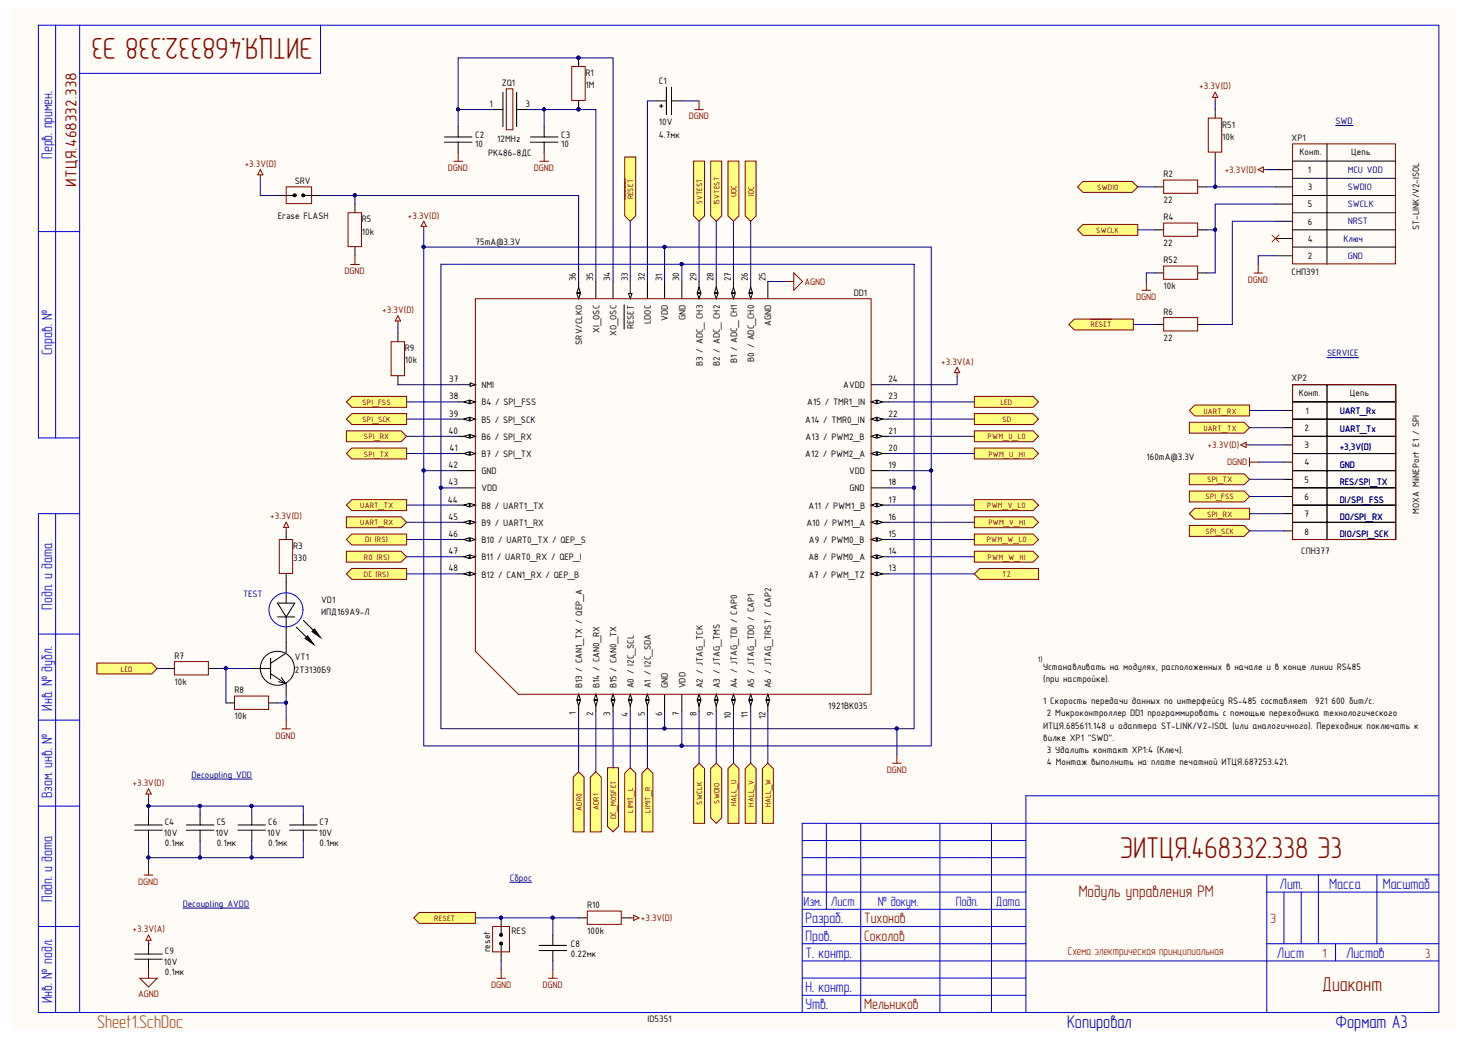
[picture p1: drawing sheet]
<svg xmlns="http://www.w3.org/2000/svg" width="297mm" height="210mm" viewBox="0 0 297 210" stroke-linecap="round" stroke-linejoin="round" font-family="sans-serif">
<defs><g id="words">
<g font-size="6.1" fill="#800000">
<text x="63.3" y="7.8" transform="rotate(-180 63.3 7.8)">ЭИТЦЯ.468332.338 Э3</text>
<text x="226.4" y="173.4">ЭИТЦЯ.468332.338 Э3</text>
</g>
<text font-size="4.1" fill="#800000" x="267.3" y="200.2">Диаконт</text>
<text font-size="3.7" fill="#960" x="19.6" y="207.6">Sheet1.SchDoc</text>
<g font-size="3.7" fill="#00c">
<text x="215.8" y="207.6">Копировал</text>
<text x="270.1" y="207.6">Формат A3</text>
</g>
<text font-size="3.4" fill="#800000" x="218.1" y="181.2">Модуль управления РМ</text>
<text font-size="3.2" fill="#800000" x="15.5" y="37.7" transform="rotate(-90 15.5 37.7)">ИТЦЯ.468332.338</text>
<g font-size="3" fill="#00c">
<text x="10.6" y="32.1" transform="rotate(-90 10.6 32.1)">Перв. примен.</text>
<text x="10.6" y="71.8" transform="rotate(-90 10.6 71.8)">Справ. №</text>
<text x="10.6" y="123.2" transform="rotate(-90 10.6 123.2)">Подп. и дата</text>
<text x="10.6" y="143.6" transform="rotate(-90 10.6 143.6)">Инв. № дубл.</text>
<text x="10.6" y="161.3" transform="rotate(-90 10.6 161.3)">Взам. инв. №</text>
<text x="258.7" y="179.6">Лит.</text>
<text x="268.8" y="179.6">Масса</text>
<text x="279.6" y="179.6">Масштаб</text>
<text x="10.6" y="182.3" transform="rotate(-90 10.6 182.3)">Подп. и дата</text>
<text x="162.9" y="186.5">Разраб.</text>
<text x="162.9" y="190">Пров.</text>
<text x="162.9" y="193.5">Т. контр.</text>
<text x="258.2" y="193.5">Лист</text>
<text x="272.2" y="193.5">Листов</text>
<text x="10.6" y="202.7" transform="rotate(-90 10.6 202.7)">Инв. № подл.</text>
<text x="162.9" y="200.4">Н. контр.</text>
<text x="162.9" y="203.9">Утв.</text>
</g>
<g font-size="3" fill="#800000">
<text x="174.7" y="186.5">Тихонов</text>
<text x="174.7" y="190">Соколов</text>
<text x="174.7" y="203.9">Мельников</text>
</g>
<g font-size="2.7" fill="#00c">
<text x="162.5" y="183.1">Изм.</text>
<text x="168" y="183.1">Лист</text>
<text x="177.5" y="183.1">№ докум.</text>
<text x="193.3" y="183.1">Подп.</text>
<text x="201.4" y="183.1">Дата</text>
</g>
<g font-size="2.7" fill="#800000">
<text x="256.9" y="186.6">Э</text>
<text x="267.4" y="193.6">1</text>
<text x="288.2" y="193.6">3</text>
</g>
<text font-size="2.4" fill="#800000" x="215.9" y="192.9">Схема электрическая принципиальная</text>
<g font-size="2">
<text x="101.5" y="17.4">ZQ1</text>
<text x="118.4" y="17.8">1М</text>
<text x="118.4" y="15.4">R1</text>
<text x="133.2" y="16.9">C1</text>
<text x="99" y="21.6">1</text>
<text x="106.2" y="21.6">3</text>
<text x="96.1" y="29.7">10</text>
<text x="96.1" y="27.8">C2</text>
<text x="100.6" y="28.6">12MHz</text>
<text x="113.5" y="29.7">10</text>
<text x="113.5" y="27.8">C3</text>
<text x="133.2" y="25.3">10V</text>
<text x="133.2" y="27.8">4.7мк</text>
<text x="247.1" y="28.3">10k</text>
<text x="247.1" y="25.8">R51</text>
<text x="261.2" y="28.4">XP1</text>
<text x="98.7" y="31.5">РК486-8ДС</text>
<text x="235.3" y="35.8">R2</text>
<text x="262.8" y="31.3">Конт.</text>
<text x="264.5" y="35">1</text>
<text x="273.2" y="31.3">Цепь</text>
<text x="59.6" y="37.3">SRV</text>
<text x="235.3" y="41.1">22</text>
<text x="264.5" y="38.4">3</text>
<text x="264.5" y="41.9">5</text>
<text x="56.2" y="44.2">Erase FLASH</text>
<text x="73.2" y="47.4">10k</text>
<text x="73.2" y="44.9">R5</text>
<text x="235.3" y="44.5">R4</text>
<text x="264.5" y="45.5">6</text>
<text x="287" y="46.5" transform="rotate(-90 287 46.5)">ST-LINK/V2-ISOL</text>
<text x="96.2" y="49.4">75mA@3.3V</text>
<text x="235.3" y="49.8">22</text>
<text x="235.3" y="53.2">R52</text>
<text x="264.5" y="52.4">2</text>
<text x="264.5" y="48.9">4</text>
<text x="116.5" y="56.9" transform="rotate(-90 116.5 56.9)">36</text>
<text x="119.9" y="56.9" transform="rotate(-90 119.9 56.9)">35</text>
<text x="123.4" y="56.9" transform="rotate(-90 123.4 56.9)">34</text>
<text x="127" y="56.9" transform="rotate(-90 127 56.9)">33</text>
<text x="130.4" y="56.9" transform="rotate(-90 130.4 56.9)">32</text>
<text x="133.9" y="56.9" transform="rotate(-90 133.9 56.9)">31</text>
<text x="137.4" y="56.9" transform="rotate(-90 137.4 56.9)">30</text>
<text x="140.8" y="56.9" transform="rotate(-90 140.8 56.9)">29</text>
<text x="144.3" y="56.9" transform="rotate(-90 144.3 56.9)">28</text>
<text x="147.8" y="56.9" transform="rotate(-90 147.8 56.9)">27</text>
<text x="151.2" y="56.9" transform="rotate(-90 151.2 56.9)">26</text>
<text x="154.8" y="56.9" transform="rotate(-90 154.8 56.9)">25</text>
<text x="172.6" y="59.8">DD1</text>
<text x="235.3" y="58.5">10k</text>
<text x="261.2" y="55.5">СНП391</text>
<text x="131.6" y="65.5" transform="rotate(-90 131.6 65.5)">LDOC</text>
<text x="135.1" y="64.8" transform="rotate(-90 135.1 64.8)">VDD</text>
<text x="138.6" y="64.7" transform="rotate(-90 138.6 64.7)">GND</text>
<text x="156" y="65.8" transform="rotate(-90 156 65.8)">AGND</text>
<text x="235.3" y="63.6">R6</text>
<text x="81.9" y="71">R9</text>
<text x="117.7" y="69.6" transform="rotate(-90 117.7 69.6)">SRV/CLKO</text>
<text x="121.2" y="67.3" transform="rotate(-90 121.2 67.3)">XI_OSC</text>
<text x="124.7" y="67.9" transform="rotate(-90 124.7 67.9)">XO_OSC</text>
<text x="128.1" y="66.5" transform="rotate(-90 128.1 66.5)">RESET</text>
<text x="235.3" y="68.9">22</text>
<text x="81.9" y="73.4">10k</text>
<text x="90.8" y="77.2">37</text>
<text x="142.1" y="73.9" transform="rotate(-90 142.1 73.9)">B3 / ADC_ CH3</text>
<text x="145.6" y="73.9" transform="rotate(-90 145.6 73.9)">B2 / ADC_ CH2</text>
<text x="149" y="73.4" transform="rotate(-90 149 73.4)">B1 / ADC_ CH1</text>
<text x="152.5" y="73.2" transform="rotate(-90 152.5 73.2)">B0 / ADC_CH0</text>
<text x="179.6" y="77.2">24</text>
<text x="261.2" y="77.1">XP2</text>
<text x="90.8" y="80.7">38</text>
<text x="97.3" y="78.4">NMI</text>
<text x="97.3" y="81.9">B4 / SPI_FSS</text>
<text x="163.2" y="81.9">A15 / TMR1_IN</text>
<text x="170.5" y="78.4">AVDD</text>
<text x="179.6" y="80.7">23</text>
<text x="262.6" y="80">Конт.</text>
<text x="264" y="83.6">1</text>
<text x="272.9" y="80">Цепь</text>
<text x="90.7" y="87.6">40</text>
<text x="90.8" y="84.2">39</text>
<text x="97.3" y="85.4">B5 / SPI_SCK</text>
<text x="97.3" y="88.9">B6 / SPI_RX</text>
<text x="162.8" y="85.4">A14 / TMR0_IN</text>
<text x="162.9" y="88.9">A13 / PWM2_B</text>
<text x="179.6" y="87.6">21</text>
<text x="179.6" y="84.2">22</text>
<text x="263.8" y="87.1">2</text>
<text x="90.7" y="94.5">42</text>
<text x="90.9" y="91.1">41</text>
<text x="97.3" y="92.4">B7 / SPI_TX</text>
<text x="97.3" y="95.8">GND</text>
<text x="162.8" y="92.4">A12 / PWM2_A</text>
<text x="171.7" y="95.8">VDD</text>
<text x="179.6" y="94.5">19</text>
<text x="179.6" y="91.1">20</text>
<text x="231.8" y="92.9">160mA@3.3V</text>
<text x="263.8" y="90.6">3</text>
<text x="263.8" y="94">4</text>
<text x="90.6" y="101.6">44</text>
<text x="90.7" y="98">43</text>
<text x="97.3" y="99.3">VDD</text>
<text x="171.8" y="99.3">GND</text>
<text x="179.6" y="101.6">17</text>
<text x="179.6" y="98">18</text>
<text x="263.8" y="97.5">5</text>
<text x="263.8" y="101.1">6</text>
<text x="90.7" y="105">45</text>
<text x="97.3" y="102.7">B8 / UART1_TX</text>
<text x="97.3" y="106.2">B9 / UART1_RX</text>
<text x="163.1" y="106.2">A10 / PWM1_A</text>
<text x="163.5" y="102.7">A11 / PWM1_B</text>
<text x="179.6" y="105">16</text>
<text x="263.8" y="104.5">7</text>
<text x="263.8" y="108">8</text>
<text x="287" y="103.8" transform="rotate(-90 287 103.8)">MOXA MiiNEPort E1 / SPI</text>
<text x="59.3" y="113.4">330</text>
<text x="59.3" y="110.9">R3</text>
<text x="90.7" y="108.5">46</text>
<text x="90.7" y="112">47</text>
<text x="97.3" y="109.7">B10 / UART0_TX / QEP_S</text>
<text x="97.3" y="113.2">B11 / UART0_RX / QEP_I</text>
<text x="163.5" y="113.2">A8 / PWM0_A</text>
<text x="163.6" y="109.7">A9 / PWM0_B</text>
<text x="179.6" y="112">14</text>
<text x="179.6" y="108.5">15</text>
<text x="263.1" y="112">СПН377</text>
<text x="90.7" y="115.4">48</text>
<text x="97.3" y="116.7">B12 / CAN1_RX / QEP_B</text>
<text x="163.5" y="116.7">A7 / PWM_TZ</text>
<text x="179.6" y="115.4">13</text>
<text x="65" y="124.2">ИПД169А9-Л</text>
<text x="65" y="121.8">VD1</text>
<text x="35.3" y="133.2">R7</text>
<text x="59.6" y="135.9">2Т3130Б9</text>
<text x="59.6" y="133.3">VT1</text>
<text x="210.9" y="135.3">Устанавливать на модулях, расположенных в начале и в конце линии RS485</text>
<text x="210.9" y="137.7">(при настройке).</text>
<text x="35.3" y="138.4">10k</text>
<text x="47.4" y="140.1">R8</text>
<text x="117.7" y="139.1" transform="rotate(-90 117.7 139.1)">B13 / CAN1_TX / QEP_A</text>
<text x="121.2" y="139.1" transform="rotate(-90 121.2 139.1)">B14 / CAN0_RX</text>
<text x="124.7" y="139.1" transform="rotate(-90 124.7 139.1)">B15 / CAN0_TX</text>
<text x="128.1" y="139.1" transform="rotate(-90 128.1 139.1)">A0 / I2C_SCL</text>
<text x="131.6" y="139.1" transform="rotate(-90 131.6 139.1)">A1 / I2C_SDA</text>
<text x="135.1" y="139.1" transform="rotate(-90 135.1 139.1)">GND</text>
<text x="138.6" y="139.1" transform="rotate(-90 138.6 139.1)">VDD</text>
<text x="142.1" y="139.1" transform="rotate(-90 142.1 139.1)">A2 / JTAG_TCK</text>
<text x="145.6" y="139.1" transform="rotate(-90 145.6 139.1)">A3 / JTAG_TMS</text>
<text x="149" y="139.1" transform="rotate(-90 149 139.1)">A4 / JTAG_TDI / CAP0</text>
<text x="152.5" y="139.1" transform="rotate(-90 152.5 139.1)">A5 / JTAG_TDO / CAP1</text>
<text x="156" y="139.1" transform="rotate(-90 156 139.1)">A6 / JTAG_TRST / CAP2</text>
<text x="167.5" y="143.2">1921ВК035</text>
<text x="210.9" y="142.2">1 Скорость передачи данных по интерфейсу RS-485 составляет</text>
<text x="266" y="142.2">921</text>
<text x="269.2" y="142.2">600 бит/с.</text>
<text x="47.4" y="145.3">10k</text>
<text x="116.5" y="144.4" transform="rotate(-90 116.5 144.4)">1</text>
<text x="119.9" y="144.7" transform="rotate(-90 119.9 144.7)">2</text>
<text x="123.4" y="144.7" transform="rotate(-90 123.4 144.7)">3</text>
<text x="127" y="144.8" transform="rotate(-90 127 144.8)">4</text>
<text x="130.4" y="144.7" transform="rotate(-90 130.4 144.7)">5</text>
<text x="133.9" y="144.7" transform="rotate(-90 133.9 144.7)">6</text>
<text x="137.4" y="144.7" transform="rotate(-90 137.4 144.7)">7</text>
<text x="140.8" y="144.7" transform="rotate(-90 140.8 144.7)">8</text>
<text x="144.3" y="144.7" transform="rotate(-90 144.3 144.7)">9</text>
<text x="147.8" y="145.3" transform="rotate(-90 147.8 145.3)">10</text>
<text x="151.2" y="145.1" transform="rotate(-90 151.2 145.1)">11</text>
<text x="154.8" y="145.3" transform="rotate(-90 154.8 145.3)">12</text>
<text x="210.9" y="147.2">ИТЦЯ.685611.148 и адаптера ST-LINK/V2-ISOL (или аналогичного). Переходник поключать к</text>
<text x="210.9" y="149.6">вилке XP1 &quot;SWD&quot;.</text>
<text x="211.7" y="144.7">2 Микроконтроллер DD1 программировать с помощью переходника технологического</text>
<text x="211.7" y="152.1">3 Удалить контакт XP1:4 (Ключ).</text>
<text x="211.7" y="154.5">4 Монтаж выполнить на плате печатной ИТЦЯ.687253.421.</text>
<text x="33.3" y="166.7">C4</text>
<text x="43.8" y="166.7">C5</text>
<text x="54.2" y="166.7">C6</text>
<text x="64.6" y="166.7">C7</text>
<text x="33.2" y="168.8">10V</text>
<text x="33.3" y="170.9">0.1мк</text>
<text x="43.6" y="168.8">10V</text>
<text x="43.8" y="170.9">0.1мк</text>
<text x="54" y="168.8">10V</text>
<text x="54.2" y="170.9">0.1мк</text>
<text x="64.4" y="168.8">10V</text>
<text x="64.6" y="170.9">0.1мк</text>
<text x="118.7" y="183.5">R10</text>
<text x="103.4" y="188.6">RES</text>
<text x="115.4" y="191.4">C8</text>
<text x="118.7" y="188.8">100k</text>
<text x="33.2" y="194.9">10V</text>
<text x="33.3" y="197">0.1мк</text>
<text x="33.3" y="192.8">C9</text>
<text x="99.1" y="192.4" transform="rotate(-90 99.1 192.4)">reset</text>
<text x="115.4" y="193.3">0.22мк</text>
<text x="130.9" y="206.5">ID5351</text>
</g>
<g font-size="2" fill="#800000">
<text x="242.5" y="18.1">+3.3V(D)</text>
<text x="139.3" y="24.1">DGND</text>
<text x="49.5" y="33.7">+3.3V(D)</text>
<text x="90.6" y="34.6">DGND</text>
<text x="107.9" y="34.6">DGND</text>
<text x="247.6" y="35">+3.3V(D)</text>
<text x="82.5" y="44.2">+3.3V(D)</text>
<text x="69.7" y="55.3">DGND</text>
<text x="162.6" y="57.6">AGND</text>
<text x="252.3" y="57.1">DGND</text>
<text x="77.3" y="63.3">+3.3V(D)</text>
<text x="229.7" y="60.6">DGND</text>
<text x="190.3" y="73.7">+3.3V(A)</text>
<text x="244.2" y="90.6">+3.3V(D)</text>
<text x="248.1" y="94">DGND</text>
<text x="54.6" y="104.9">+3.3V(D)</text>
<text x="55.7" y="149.2">DGND</text>
<text x="26.8" y="158.9">+3.3V(D)</text>
<text x="179.3" y="156.1">DGND</text>
<text x="27.9" y="178.7">DGND</text>
<text x="26.8" y="188.3">+3.3V(A)</text>
<text x="129.6" y="186.1">+3.3V(D)</text>
<text x="27.9" y="201.4">AGND</text>
<text x="99.3" y="199.6">DGND</text>
<text x="109.7" y="199.6">DGND</text>
</g>
<g font-size="2" fill="#000080">
<text x="270.1" y="25.1">SWD</text>
<text x="272.5" y="34.9">MCU VDD</text>
<text x="272.5" y="38.4">SWDIO</text>
<text x="272.5" y="41.8">SWCLK</text>
<text x="272.5" y="45.3">NRST</text>
<text x="271.7" y="48.8">Ключ</text>
<text x="272.5" y="52.3">GND</text>
<text x="268.4" y="72">SERVICE</text>
<text x="270.9" y="83.7">UART_Rx</text>
<text x="270.9" y="87.2">UART_Tx</text>
<text x="270.9" y="94.5">GND</text>
<text x="270.9" y="91">+3,3V(D)</text>
<text x="270.9" y="98">RES/SPI_TX</text>
<text x="270.9" y="101.6">DI/SPI_FSS</text>
<text x="270.9" y="105">DO/SPI_RX</text>
<text x="270.9" y="108.5">DIO/SPI_SCK</text>
<text x="49.1" y="120.7">TEST</text>
<text x="38.7" y="157.2">Decoupling VDD</text>
<text x="103.1" y="177.9">Сброс</text>
<text x="37" y="183.2">Decoupling AVDD</text>
</g>
<g font-size="1.7" fill="#800000">
<text x="128.1" y="40.3" transform="rotate(-90 128.1 40.3)">RESET</text>
<text x="142" y="41.2" transform="rotate(-90 142 41.2)">5VTEST</text>
<text x="145.5" y="41.5" transform="rotate(-90 145.5 41.5)">15VTEST</text>
<text x="148.9" y="39.9" transform="rotate(-90 148.9 39.9)">UDC</text>
<text x="152.4" y="39.6" transform="rotate(-90 152.4 39.6)">IDC</text>
<text x="221.8" y="38.4">SWDIO</text>
<text x="221.7" y="47.1">SWCLK</text>
<text x="220.5" y="66.2">RESET</text>
<text x="73.2" y="81.8">SPI_FSS</text>
<text x="202.3" y="81.8">LED</text>
<text x="243.3" y="83.6">UART_RX</text>
<text x="73.2" y="85.3">SPI_SCK</text>
<text x="73.6" y="88.7">SPI_RX</text>
<text x="199.7" y="88.7">PWM_U_LO</text>
<text x="202.6" y="85.3">SD</text>
<text x="243.3" y="87">UART_TX</text>
<text x="73.6" y="92.3">SPI_TX</text>
<text x="199.9" y="92.3">PWM_U_HI</text>
<text x="243.8" y="100.9">SPI_FSS</text>
<text x="244.1" y="97.4">SPI_TX</text>
<text x="72.8" y="106.1">UART_RX</text>
<text x="72.8" y="102.7">UART_TX</text>
<text x="199.6" y="102.7">PWM_V_LO</text>
<text x="199.9" y="106.1">PWM_V_HI</text>
<text x="243.8" y="107.9">SPI_SCK</text>
<text x="244.1" y="104.4">SPI_RX</text>
<text x="73.6" y="113.1">RO (RS)</text>
<text x="73.8" y="109.6">DI (RS)</text>
<text x="199.5" y="109.6">PWM_W_LO</text>
<text x="199.7" y="113.1">PWM_W_HI</text>
<text x="73.6" y="116.5">DE (RS)</text>
<text x="202.6" y="116.5">TZ</text>
<text x="24.4" y="135.7">LED</text>
<text x="117.6" y="163.8" transform="rotate(-90 117.6 163.8)">ADR0</text>
<text x="121.1" y="163.7" transform="rotate(-90 121.1 163.7)">ADR1</text>
<text x="124.6" y="165.5" transform="rotate(-90 124.6 165.5)">DC_MOSFET</text>
<text x="128.1" y="164.2" transform="rotate(-90 128.1 164.2)">LIMIT_L</text>
<text x="131.5" y="164.2" transform="rotate(-90 131.5 164.2)">LIMIT_R</text>
<text x="142" y="162.6" transform="rotate(-90 142 162.6)">SWCLK</text>
<text x="145.5" y="162.4" transform="rotate(-90 145.5 162.4)">SWDIO</text>
<text x="148.9" y="162.9" transform="rotate(-90 148.9 162.9)">HALL_U</text>
<text x="152.4" y="163" transform="rotate(-90 152.4 163)">HALL_V</text>
<text x="155.9" y="163.1" transform="rotate(-90 155.9 163.1)">HALL_W</text>
<text x="87.8" y="186.1">RESET</text>
</g>
<text font-size="1.7" x="209.8" y="133.8">1)</text>
</g></defs>
<path d="M2.2 1.6h292.1v206.3h-292.1z" fill="#fffcf8"/>
<g fill="none" stroke="#00c" stroke-width=".2">
<path d="M11.2 5.1v83.4M16.1 5.1h274.8v199.5h-274.8zM16.1 5.1h-8.3v83.4h8.3M64.8 5.1v9.7h-48.7M7.8 46.8h8.3M11.2 103.8v100.8M16.1 103.8h-8.3v100.8h8.3M7.8 128.1h8.3M7.8 145.5h8.3M7.8 162.9h8.3M162.2 176.7h128.7M162.2 173.3h45.2"/>
<path d="M162.2 169.8h45.2M162.2 166.3h128.7M167.1 166.3v17.4M174 166.3v38.3M190.1 166.3v38.3M200.5 166.3v38.3M256.1 176.7v27.9M266.6 176.7v14M278.4 176.7v14M290.9 160.8h-83.5v43.8M7.8 187.2h8.3M162.2 197.6h45.2"/>
<path d="M162.2 194.1h128.7M162.2 190.7h45.2M162.2 187.2h45.2M162.2 183.7h45.2M162.2 180.2h45.2M256.1 190.7h34.8M256.1 180.2h34.8M259.6 180.2v10.5M263.1 180.2v10.5M270.1 190.7v3.4M162.2 201.1h45.2"/>
</g>
<path d="M162.2 166.3v38.3" fill="none" stroke="#00f" stroke-width=".2"/>
<g fill="none" stroke="#800000" stroke-width=".2">
<path d="M102.4 17.9h1.3v8.3h-1.3zM115.6 13.4h2.7v6.9h-2.7zM91.8 32.6h1.7M92.6 30.8v1.8M109.2 32.6h1.7M110 30.8v1.8M140.5 22.1h1.7M141.3 20.4v1.7M70.4 43h2.7v6.8h-2.7zM70.9 53.4h1.8M71.8 51.7v1.7M85.7 44.7l.5 1h-1z"/>
<path d="M85.7 45.7v.7M158.7 56.9h1.8M160.5 55.1l1.8 1.8-1.8 1.7zM79.1 69h2.7v6.9h-2.7zM80.5 63.8l.5 1h-1.1zM80.5 64.8v.8M193.5 74.2l.6 1.1h-1.1zM193.5 75.3v.7M180.5 154.2h1.7M181.4 152.4v1.8M100.5 197.6h1.7M101.3 195.9v1.7"/>
<path d="M110.9 197.6h1.8M111.8 195.9v1.7M118.7 184.1h6.9v2.6h-6.9zM127.4 185.4h.7M128.1 184.9l1.1 .5-1.1 .6z"/>
</g>
<g fill="none" stroke="#000" stroke-width=".2">
<path d="M101.7 18.7v6.9M104.5 18.7v6.9M117 11.7v1.7M134.7 17.6v5.6M135.8 17.6v5.6M99.6 22.1h2.1M104.5 22.1h2.1M117 20.4v1.7M132.7 20.4h2M133.3 21.4h.8M133.7 21.1v.7M135.8 20.4h2.1"/>
<path d="M71.8 41.2v1.8M71.8 49.9v1.8M80.5 67.3v1.7M80.5 76v1.7M117 185.4h1.7M125.7 185.4h1.7"/>
</g>
<g fill="#000080" stroke="#000080" stroke-width=".2">
<circle cx="117" cy="11.7" r=".31"/>
<circle cx="117" cy="22.1" r=".31"/>
</g>
<path d="M126.3 31.7h2.2v11.9l-1.1 1.1-1.1-1.1z" fill-rule="evenodd" fill="#ffff80" stroke="#800000" stroke-width=".2"/>
<path d="M126.4 36.1v4.2M30 159.4l.6 1h-1.1zM29.1 176.8h1.8M30 160.4v.7M30 175v1.8M30 190v.7M30 188.9l.6 1.1h-1.1z" fill="none" stroke="#800000" stroke-width=".2"/>
<g fill="none" stroke="#000" stroke-width=".2">
<path d="M27.2 167.7h5.6M27.2 166.7h5.6M30 164.6v2.1M30 167.7v2.1M37.7 167.7h5.6M37.7 166.7h5.6M40.5 164.6v2.1M40.5 167.7v2.1M48.1 167.7h5.6M48.1 166.7h5.6M50.9 164.6v2.1M50.9 167.7v2.1"/>
<path d="M58.6 167.7h5.5M58.6 166.7h5.5M61.3 164.6v2.1M61.3 167.7v2.1M27.2 193.8h5.6M27.2 192.7h5.6M30 190.7v2M30 193.8v2.1M109 192h5.6M109 191h5.6M111.8 188.9v2.1M111.8 192v2.1"/>
</g>
<path d="M38.7 157.4h12.3M103.1 178.2h4.4" fill="none" stroke="#000080" stroke-width=".2"/>
<g fill="#ffff80" stroke="#800000" stroke-width=".2">
<path d="M150.7 32.5h2.2v11.1l-1.1 1.1-1.1-1.1z" fill-rule="evenodd"/>
<path d="M147.2 32.5h2.2v11.1l-1.1 1.1-1.1-1.1z" fill-rule="evenodd"/>
<path d="M197 115.9l1.1-1.1h11.9v2.2h-11.9z" fill-rule="evenodd"/>
<path d="M70 111.4h11.1l1.1 1.1-1.1 1.1h-11.1z" fill-rule="evenodd"/>
<path d="M71.1 107.9h11.1v2.2h-11.1l-1.1-1.1z" fill-rule="evenodd"/>
<path d="M70 115.9l1.1-1.1h11.1v2.2h-11.1z" fill-rule="evenodd"/>
<path d="M70 104.4h11.1l1.1 1.1-1.1 1.1h-11.1z" fill-rule="evenodd"/>
<path d="M70 102l1.1-1.1h11.1v2.3h-11.1z" fill-rule="evenodd"/>
<path d="M240.5 82.9l1.1-1.1h11.1v2.2h-11.1z" fill-rule="evenodd"/>
<path d="M240.5 85.3h11.1l1.1 1.1-1.1 1.1h-11.1z" fill-rule="evenodd"/>
</g>
<path d="M250.9 89.9l1.1-.5v1zM252 89.9h.7M252.6 92.5v1.7M252.6 93.4h1.8" fill="none" stroke="#800000" stroke-width=".2"/>
<path d="M268.3 72.3h6.4" fill="none" stroke="#000080" stroke-width=".2"/>
<g fill="#ffff80" stroke="#800000" stroke-width=".2">
<path d="M147.2 155.3l1.1-1.1 1.1 1.1v11h-2.2z" fill-rule="evenodd"/>
<path d="M150.7 155.3l1.1-1.1 1.1 1.1v11h-2.2z" fill-rule="evenodd"/>
<path d="M154.2 155.3l1.1-1.1 1.1 1.1v11h-2.2z" fill-rule="evenodd"/>
<path d="M140.3 155.3l1-1.1 1.2 1.1v11h-2.2z" fill-rule="evenodd"/>
<path d="M143.7 155.3l1.1-1.1 1.1 1.1v9.9l-1.1 1.1-1.1-1.1z" fill-rule="evenodd"/>
<path d="M126.3 156.2l1.1-1.1 1.1 1.1v11.9h-2.2z" fill-rule="evenodd"/>
<path d="M129.8 156.2l1.1-1.1 1.1 1.1v11.9h-2.2z" fill-rule="evenodd"/>
<path d="M217.9 46.4l1.1-1.1h11.1v2.2h-11.1z" fill-rule="evenodd"/>
<path d="M217.9 37.8l1.1-1.1h10l1.1 1.1-1.1 1.1h-10z" fill-rule="evenodd"/>
<path d="M216.1 65.6l1.2-1.1h11.9v2.2h-11.9z" fill-rule="evenodd"/>
</g>
<path d="M235.3 36.4h6.9v2.7h-6.9zM254.4 34.3l1-.6v1.1zM255.4 34.3h.7M235.3 45.1h6.9v2.6h-6.9zM253.5 55.2h1.8M254.4 53.4v1.8M220.5 64.5h4.3M235.3 64.2h6.9v2.7h-6.9z" fill="none" stroke="#800000" stroke-width=".2"/>
<path d="M233.5 37.8h1.8M242.2 37.8h1.8M233.5 46.4h1.8M242.2 46.4h1.8M233.5 65.6h1.8M242.2 65.6h1.8" fill="none" stroke="#000" stroke-width=".2"/>
<path d="M270.1 25.3h3.5" fill="none" stroke="#000080" stroke-width=".2"/>
<g fill="#ffff80" stroke="#800000" stroke-width=".2">
<path d="M71.1 90.5h11.1v2.2h-11.1l-1.1-1.1z" fill-rule="evenodd"/>
<path d="M70 87h11.1l1.1 1.1-1.1 1.1h-11.1z" fill-rule="evenodd"/>
<path d="M197 80.1h11.9l1.1 1.1-1.1 1.1h-11.9z" fill-rule="evenodd"/>
<path d="M83.7 185.4l1.1-1.1h11.3v2.2h-11.3z" fill-rule="evenodd"/>
</g>
<path d="M87.8 184.4h4.2" fill="none" stroke="#800000" stroke-width=".2"/>
<path d="M122.8 155.1h2.3v11.9l-1.1 1.1-1.2-1.1z" fill-rule="evenodd" fill="#ffff80" stroke="#800000" stroke-width=".2"/>
<path d="M37 183.4h13.4" fill="none" stroke="#000080" stroke-width=".2"/>
<path d="M57.9 117.7v4.1M57.9 124.6v5.2" fill="none" stroke="#000" stroke-width=".2"/>
<path d="M56.1 124.6h3.5M56.1 121.8h3.5l-1.7 2.8zM60 126.7l2 2.1M61.3 125.3l2.1 2.1" fill="none" stroke="#030000" stroke-width=".2"/>
<circle cx="57.8" cy="123.2" r="3.4" fill="none" stroke="#00f" stroke-width=".2"/>
<path d="M61.7 129l.5-.5 1.2 1.7z" fill="#030000"/>
<path d="M61.7 129l.5-.5 1.2 1.7z" fill="none" stroke="#030000" stroke-width=".2"/>
<path d="M63.6 127.1l1.2 1.7-1.7-1.2z" fill="#030000"/>
<path d="M63.6 127.1l1.2 1.7-1.7-1.2z" fill="none" stroke="#030000" stroke-width=".2"/>
<g fill="none" stroke="#000" stroke-width=".2">
<path d="M50.9 135.1h3.8M54.7 136.1l3.2 2.1v2.1M54.7 133v4.1M56.9 136.9l.9 1.2-1.5-.4M57.9 129.8v2.1l-3.2 2.1"/>
<circle cx="56.1" cy="135" r="3.4"/>
</g>
<path d="M57 147.3h1.7M57.9 145.5v1.8" fill="none" stroke="#800000" stroke-width=".2"/>
<path d="M19.6 134h11.1l1.1 1.1-1.1 1.1h-11.1z" fill-rule="evenodd" fill="#ffff80" stroke="#800000" stroke-width=".2"/>
<path d="M57.9 107.2v1.8M57.9 115.9v1.8M33.5 135.1h1.7M42.2 135.1h1.7M45.7 142h1.7M54.4 142h1.7M101.3 185.4v3.5M101.3 190.7v3.4" fill="none" stroke="#000" stroke-width=".2"/>
<path d="M56.5 109h2.7v6.8h-2.7zM35.3 133.7h6.8v2.7h-6.8zM47.4 140.6h6.9v2.7h-6.9zM99.6 187.2h3.4v5.1h-3.4z" fill="none" stroke="#800000" stroke-width=".2"/>
<circle cx="101.3" cy="185.4" r=".31" fill="#000080" stroke="#000080" stroke-width=".2"/>
<g fill="none" stroke="#000" stroke-width=".53">
<circle cx="101.3" cy="188.9" r=".13"/>
<circle cx="101.3" cy="190.6" r=".13"/>
</g>
<g fill="#ffff80" stroke="#800000" stroke-width=".2">
<path d="M143.7 32.5h2.2v11.1l-1.1 1.1-1.1-1.1z" fill-rule="evenodd"/>
<path d="M140.3 32.5h2.2v11.1l-1.2 1.1-1-1.1z" fill-rule="evenodd"/>
</g>
<path d="M89.9 27.7h5.5M89.9 28.7h5.5M92.6 25.6v2.1M92.6 28.7v2.1M107.3 27.7h5.5M107.3 28.7h5.5M110 25.6v2.1M110 28.7v2.1" fill="none" stroke="#000" stroke-width=".2"/>
<g fill="#ffff80" stroke="#800000" stroke-width=".2">
<path d="M240.5 99.2h11.1l1.1 1.1-1.1 1.1h-11.1z" fill-rule="evenodd"/>
<path d="M240.5 106.2h11.1l1.1 1-1.1 1.2h-11.1z" fill-rule="evenodd"/>
<path d="M240.5 95.7h11.1l1.1 1.1-1.1 1.1h-11.1z" fill-rule="evenodd"/>
<path d="M240.5 103.8l1.1-1.1h11.1v2.2h-11.1z" fill-rule="evenodd"/>
</g>
<path d="M56.1 39.5h3.5M61.3 39.5h3.5M117 140.3v3.4" fill="none" stroke="#000" stroke-width=".2"/>
<g fill="none" stroke="#000" stroke-width=".53">
<circle cx="59.6" cy="39.5" r=".14"/>
<circle cx="61.3" cy="39.5" r=".13"/>
</g>
<path d="M52.6 34.3l.6 1h-1.1zM52.6 35.3v.7M57.9 37.8h5.1v3.3h-5.1z" fill="none" stroke="#800000" stroke-width=".2"/>
<path d="M117 140.3l.4 1h-.8z" fill="#fffcf8"/>
<path d="M117 140.3l.4 1h-.8z" fill="none" stroke="#000" stroke-width=".2"/>
<path d="M116.6 141.5h.8l-.4 1.1z" fill="#fffcf8"/>
<path d="M116.6 141.5h.8l-.4 1.1zM120.5 140.3v3.4" fill="none" stroke="#000" stroke-width=".2"/>
<path d="M120.5 140.3l.3 1h-.7z" fill="#fffcf8"/>
<path d="M120.5 140.3l.3 1h-.7z" fill="none" stroke="#000" stroke-width=".2"/>
<path d="M120.1 141.5h.7l-.3 1.1z" fill="#fffcf8"/>
<path d="M120.1 141.5h.7l-.3 1.1zM124 140.3v3.4" fill="none" stroke="#000" stroke-width=".2"/>
<path d="M124 140.3l.3 1h-.7z" fill="#fffcf8"/>
<path d="M124 140.3l.3 1h-.7z" fill="none" stroke="#000" stroke-width=".2"/>
<path d="M123.6 141.5h.7l-.3 1.1z" fill="#fffcf8"/>
<path d="M123.6 141.5h.7l-.3 1.1zM127.4 140.3v3.4" fill="none" stroke="#000" stroke-width=".2"/>
<path d="M127.4 140.3l.4 1h-.7z" fill="#fffcf8"/>
<path d="M127.4 140.3l.4 1h-.7z" fill="none" stroke="#000" stroke-width=".2"/>
<path d="M127.1 141.5h.7l-.4 1.1z" fill="#fffcf8"/>
<path d="M127.1 141.5h.7l-.4 1.1zM130.9 140.3v3.4" fill="none" stroke="#000" stroke-width=".2"/>
<path d="M130.9 140.3l.4 1h-.7z" fill="#fffcf8"/>
<path d="M130.9 140.3l.4 1h-.7z" fill="none" stroke="#000" stroke-width=".2"/>
<path d="M130.6 141.5h.7l-.4 1.1z" fill="#fffcf8"/>
<path d="M130.6 141.5h.7l-.4 1.1zM134.4 140.3v3.4M137.9 140.3v3.4M141.3 140.3v3.4" fill="none" stroke="#000" stroke-width=".2"/>
<path d="M141.3 140.3l.4 1h-.7z" fill="#fffcf8"/>
<path d="M141.3 140.3l.4 1h-.7z" fill="none" stroke="#000" stroke-width=".2"/>
<path d="M141 141.5h.7l-.4 1.1z" fill="#fffcf8"/>
<path d="M141 141.5h.7l-.4 1.1zM144.8 140.3v3.4" fill="none" stroke="#000" stroke-width=".2"/>
<path d="M144.8 140.3l.4 1h-.7z" fill="#fffcf8"/>
<path d="M144.8 140.3l.4 1h-.7z" fill="none" stroke="#000" stroke-width=".2"/>
<path d="M144.5 141.5h.7l-.4 1.1z" fill="#fffcf8"/>
<path d="M144.5 141.5h.7l-.4 1.1zM148.3 140.3v3.4" fill="none" stroke="#000" stroke-width=".2"/>
<path d="M148.3 140.3l.4 1h-.7z" fill="#fffcf8"/>
<path d="M148.3 140.3l.4 1h-.7z" fill="none" stroke="#000" stroke-width=".2"/>
<path d="M148 141.5h.7l-.4 1.1z" fill="#fffcf8"/>
<path d="M148 141.5h.7l-.4 1.1zM151.8 140.3v3.4" fill="none" stroke="#000" stroke-width=".2"/>
<path d="M151.8 140.3l.3 1h-.7z" fill="#fffcf8"/>
<path d="M151.8 140.3l.3 1h-.7z" fill="none" stroke="#000" stroke-width=".2"/>
<path d="M151.4 141.5h.7l-.3 1.1z" fill="#fffcf8"/>
<path d="M151.4 141.5h.7l-.3 1.1zM155.3 140.3v3.4" fill="none" stroke="#000" stroke-width=".2"/>
<path d="M155.3 140.3l.3 1h-.7z" fill="#fffcf8"/>
<path d="M155.3 140.3l.3 1h-.7z" fill="none" stroke="#000" stroke-width=".2"/>
<path d="M154.9 141.5h.7l-.3 1.1z" fill="#fffcf8"/>
<path d="M176.1 115.9h3.5M154.9 141.5h.7l-.3 1.1z" fill="none" stroke="#000" stroke-width=".2"/>
<path d="M176.1 115.9l1.1-.3v.7z" fill="#fffcf8"/>
<path d="M176.1 115.9l1.1-.3v.7z" fill="none" stroke="#000" stroke-width=".2"/>
<path d="M177.4 115.6l1 .3-1 .4z" fill="#fffcf8"/>
<path d="M176.1 112.5h3.5M177.4 115.6l1 .3-1 .4z" fill="none" stroke="#000" stroke-width=".2"/>
<path d="M176.1 112.5l1.1-.4v.7z" fill="#fffcf8"/>
<path d="M176.1 112.5l1.1-.4v.7z" fill="none" stroke="#000" stroke-width=".2"/>
<path d="M177.4 112.1l1 .4-1 .3z" fill="#fffcf8"/>
<path d="M176.1 109h3.5M177.4 112.1l1 .4-1 .3z" fill="none" stroke="#000" stroke-width=".2"/>
<path d="M176.1 109l1.1-.4v.8z" fill="#fffcf8"/>
<path d="M176.1 109l1.1-.4v.8z" fill="none" stroke="#000" stroke-width=".2"/>
<path d="M177.4 108.6l1 .4-1 .4z" fill="#fffcf8"/>
<path d="M176.1 105.5h3.5M177.4 108.6l1 .4-1 .4z" fill="none" stroke="#000" stroke-width=".2"/>
<path d="M176.1 105.5l1.1-.3v.7z" fill="#fffcf8"/>
<path d="M176.1 105.5l1.1-.3v.7z" fill="none" stroke="#000" stroke-width=".2"/>
<path d="M177.4 105.2l1 .3-1 .4z" fill="#fffcf8"/>
<path d="M176.1 102h3.5M177.4 105.2l1 .3-1 .4z" fill="none" stroke="#000" stroke-width=".2"/>
<path d="M176.1 102l1.1-.3v.7z" fill="#fffcf8"/>
<path d="M176.1 102l1.1-.3v.7z" fill="none" stroke="#000" stroke-width=".2"/>
<path d="M177.4 101.7l1 .3-1 .4z" fill="#fffcf8"/>
<path d="M176.1 98.6h3.5M176.1 95.1h3.5M176.1 91.6h3.5M177.4 101.7l1 .3-1 .4z" fill="none" stroke="#000" stroke-width=".2"/>
<path d="M176.1 91.6l1.1-.3v.7z" fill="#fffcf8"/>
<path d="M176.1 91.6l1.1-.3v.7z" fill="none" stroke="#000" stroke-width=".2"/>
<path d="M177.4 91.3l1 .3-1 .4z" fill="#fffcf8"/>
<path d="M176.1 88.1h3.5M177.4 91.3l1 .3-1 .4z" fill="none" stroke="#000" stroke-width=".2"/>
<path d="M176.1 88.1l1.1-.3v.7z" fill="#fffcf8"/>
<path d="M176.1 88.1l1.1-.3v.7z" fill="none" stroke="#000" stroke-width=".2"/>
<path d="M177.4 87.8l1 .3-1 .4z" fill="#fffcf8"/>
<path d="M176.1 84.7h3.5M177.4 87.8l1 .3-1 .4z" fill="none" stroke="#000" stroke-width=".2"/>
<path d="M176.1 84.7l1.1-.4v.7z" fill="#fffcf8"/>
<path d="M176.1 84.7l1.1-.4v.7z" fill="none" stroke="#000" stroke-width=".2"/>
<path d="M177.4 84.3l1 .4-1 .3z" fill="#fffcf8"/>
<path d="M176.1 81.2h3.5M177.4 84.3l1 .4-1 .3z" fill="none" stroke="#000" stroke-width=".2"/>
<path d="M176.1 81.2l1.1-.4v.7z" fill="#fffcf8"/>
<path d="M176.1 81.2l1.1-.4v.7z" fill="none" stroke="#000" stroke-width=".2"/>
<path d="M177.4 80.8l1 .4-1 .3z" fill="#fffcf8"/>
<path d="M151.8 56.9v3.4M155.3 56.9v3.4M176.1 77.7h3.5M177.4 80.8l1 .4-1 .3z" fill="none" stroke="#000" stroke-width=".2"/>
<path d="M151.4 59.3h.7l-.3 1z" fill="#fffcf8"/>
<path d="M151.4 59.3h.7l-.3 1z" fill="none" stroke="#000" stroke-width=".2"/>
<path d="M151.8 58.1l.3 1h-.7z" fill="#fffcf8"/>
<path d="M148.3 56.9v3.4M151.8 58.1l.3 1h-.7z" fill="none" stroke="#000" stroke-width=".2"/>
<path d="M148 59.3h.7l-.4 1z" fill="#fffcf8"/>
<path d="M148 59.3h.7l-.4 1z" fill="none" stroke="#000" stroke-width=".2"/>
<path d="M148.3 58.1l.4 1h-.7z" fill="#fffcf8"/>
<path d="M144.8 56.9v3.4M148.3 58.1l.4 1h-.7z" fill="none" stroke="#000" stroke-width=".2"/>
<path d="M144.5 59.3h.7l-.4 1z" fill="#fffcf8"/>
<path d="M144.5 59.3h.7l-.4 1z" fill="none" stroke="#000" stroke-width=".2"/>
<path d="M144.8 58.1l.4 1h-.7z" fill="#fffcf8"/>
<path d="M141.3 56.9v3.4M144.8 58.1l.4 1h-.7z" fill="none" stroke="#000" stroke-width=".2"/>
<path d="M141 59.3h.7l-.4 1z" fill="#fffcf8"/>
<path d="M141 59.3h.7l-.4 1z" fill="none" stroke="#000" stroke-width=".2"/>
<path d="M141.3 58.1l.4 1h-.7z" fill="#fffcf8"/>
<path d="M127.4 56.9v3.4M130.9 56.9v3.4M134.4 56.9v3.4M137.9 56.9v3.4M141.3 58.1l.4 1h-.7z" fill="none" stroke="#000" stroke-width=".2"/>
<path d="M127.1 59.3h.7l-.4 1z" fill="#fffcf8"/>
<path d="M117 56.9v3.4M120.5 56.9v3.4M124 56.9v3.4M127.1 59.3h.7l-.4 1zM126.2 61.6v4.9" fill="none" stroke="#000" stroke-width=".2"/>
<path d="M116.6 59.3h.8l-.4 1z" fill="#fffcf8"/>
<path d="M116.6 59.3h.8l-.4 1z" fill="none" stroke="#000" stroke-width=".2"/>
<path d="M117 58.1l.4 1h-.8z" fill="#fffcf8"/>
<path d="M117 58.1l.4 1h-.8zM92.6 77.7h3.5" fill="none" stroke="#000" stroke-width=".2"/>
<path d="M95.1 77.4l1 .3-1 .4z" fill="#fffcf8"/>
<path d="M95.1 77.4l1 .3-1 .4zM92.6 81.2h3.5" fill="none" stroke="#000" stroke-width=".2"/>
<path d="M95.1 80.8l1 .4-1 .3z" fill="#fffcf8"/>
<path d="M95.1 80.8l1 .4-1 .3z" fill="none" stroke="#000" stroke-width=".2"/>
<path d="M93.8 81.2l1.1-.4v.7z" fill="#fffcf8"/>
<path d="M92.6 84.7h3.5M93.8 81.2l1.1-.4v.7z" fill="none" stroke="#000" stroke-width=".2"/>
<path d="M95.1 84.3l1 .4-1 .3z" fill="#fffcf8"/>
<path d="M95.1 84.3l1 .4-1 .3z" fill="none" stroke="#000" stroke-width=".2"/>
<path d="M93.8 84.7l1.1-.4v.7z" fill="#fffcf8"/>
<path d="M92.6 88.1h3.5M93.8 84.7l1.1-.4v.7z" fill="none" stroke="#000" stroke-width=".2"/>
<path d="M95.1 87.8l1 .3-1 .4z" fill="#fffcf8"/>
<path d="M95.1 87.8l1 .3-1 .4z" fill="none" stroke="#000" stroke-width=".2"/>
<path d="M93.8 88.1l1.1-.3v.7z" fill="#fffcf8"/>
<path d="M92.6 91.6h3.5M93.8 88.1l1.1-.3v.7z" fill="none" stroke="#000" stroke-width=".2"/>
<path d="M95.1 91.3l1 .3-1 .4z" fill="#fffcf8"/>
<path d="M95.1 91.3l1 .3-1 .4z" fill="none" stroke="#000" stroke-width=".2"/>
<path d="M93.8 91.6l1.1-.3v.7z" fill="#fffcf8"/>
<path d="M92.6 95.1h3.5M92.6 98.6h3.5M93.8 91.6l1.1-.3v.7zM92.6 102h3.5" fill="none" stroke="#000" stroke-width=".2"/>
<path d="M95.1 101.7l1 .3-1 .4z" fill="#fffcf8"/>
<path d="M95.1 101.7l1 .3-1 .4z" fill="none" stroke="#000" stroke-width=".2"/>
<path d="M93.8 102l1.1-.3v.7z" fill="#fffcf8"/>
<path d="M92.6 105.5h3.5M93.8 102l1.1-.3v.7z" fill="none" stroke="#000" stroke-width=".2"/>
<path d="M95.1 105.2l1 .3-1 .4z" fill="#fffcf8"/>
<path d="M95.1 105.2l1 .3-1 .4z" fill="none" stroke="#000" stroke-width=".2"/>
<path d="M93.8 105.5l1.1-.3v.7z" fill="#fffcf8"/>
<path d="M92.6 109h3.5M93.8 105.5l1.1-.3v.7z" fill="none" stroke="#000" stroke-width=".2"/>
<path d="M95.1 108.6l1 .4-1 .4z" fill="#fffcf8"/>
<path d="M95.1 108.6l1 .4-1 .4z" fill="none" stroke="#000" stroke-width=".2"/>
<path d="M93.8 109l1.1-.4v.8z" fill="#fffcf8"/>
<path d="M92.6 112.5h3.5M93.8 109l1.1-.4v.8z" fill="none" stroke="#000" stroke-width=".2"/>
<path d="M95.1 112.1l1 .4-1 .3z" fill="#fffcf8"/>
<path d="M95.1 112.1l1 .4-1 .3z" fill="none" stroke="#000" stroke-width=".2"/>
<path d="M93.8 112.5l1.1-.4v.7z" fill="#fffcf8"/>
<path d="M92.6 115.9h3.5M93.8 112.5l1.1-.4v.7z" fill="none" stroke="#000" stroke-width=".2"/>
<path d="M95.1 115.6l1 .3-1 .4z" fill="#fffcf8"/>
<path d="M95.1 115.6l1 .3-1 .4z" fill="none" stroke="#000" stroke-width=".2"/>
<path d="M93.8 115.9l1.1-.3v.7z" fill="#fffcf8"/>
<g fill="none" stroke="#000" stroke-width=".2">
<path d="M257.9 34.3h3.5M257.9 37.8h3.5M261.4 32.5h20.8M261.4 36h20.8M261.4 39.5h20.8M268.3 29.1v24.3M257.9 51.7h3.5M257.9 48.2h3.5M257.9 41.2h3.5M257.9 44.7h3.5M261.4 43h20.8M261.4 46.4h20.8"/>
<path d="M261.4 49.9h20.8M93.8 115.9l1.1-.3v.7z"/>
</g>
<path d="M261.4 29.1h20.8v24.2h-20.8zM96.1 60.3h80v80h-71.3l-8.7-8.7z" fill="none" stroke="#800000" stroke-width=".2"/>
<g fill="#ffff80" stroke="#800000" stroke-width=".2">
<path d="M117 155.9l1.1 1.1v11.1h-2.2v-11.1z" fill-rule="evenodd"/>
<path d="M119.4 157l1.1-1.1 1.1 1.1v11.1h-2.2z" fill-rule="evenodd"/>
<path d="M71.1 80.1h11.1v2.2h-11.1l-1.1-1.1z" fill-rule="evenodd"/>
<path d="M71.1 83.6h11.1v2.2h-11.1l-1.1-1.1z" fill-rule="evenodd"/>
</g>
<g fill="none" stroke="#000" stroke-width=".2">
<path d="M245.7 22.1v1.8M245.7 30.8v1.7M233.5 55.1h1.8M242.2 55.1h1.8M261.4 77.7h6.9v3.5h-6.9zM268.3 77.7h13.9v3.5h-13.9zM259.6 82.9h1.8M259.6 86.4h1.8M259.6 89.9h1.8M259.6 93.4h1.8M259.6 96.8h1.8M261.4 84.7h6.9v3.4h-6.9z"/>
<path d="M261.4 81.2h6.9v3.5h-6.9zM261.4 88.1h6.9v3.5h-6.9zM261.4 91.6h6.9v3.5h-6.9zM261.4 95.1h6.9v3.5h-6.9zM261.4 98.6h6.9v3.4h-6.9zM268.3 84.7h13.9v3.4h-13.9zM268.3 81.2h13.9v3.5h-13.9zM268.3 88.1h13.9v3.5h-13.9zM268.3 91.6h13.9v3.5h-13.9zM268.3 95.1h13.9v3.5h-13.9zM268.3 98.6h13.9v3.4h-13.9zM259.6 100.3h1.8"/>
<path d="M259.6 103.8h1.8M259.6 107.2h1.8M261.4 102h6.9v3.5h-6.9zM261.4 105.5h6.9v3.5h-6.9zM268.3 102h13.9v3.5h-13.9zM268.3 105.5h13.9v3.5h-13.9z"/>
</g>
<path d="M245.7 18.6l.6 1.1h-1.1zM245.7 19.7v.7M244.3 23.9h2.7v6.8h-2.7zM230.9 58.6h1.8M231.8 56.9v1.7M235.3 53.7h6.9v2.7h-6.9zM261.4 77.7h20.8v31.3h-20.8zM57.9 105.5l.5 1h-1.1zM57.9 106.5v.7M28.3 197.6h3.5l-1.8 1.8zM30 195.9v1.7" fill="none" stroke="#800000" stroke-width=".2"/>
<path d="M257.2 47.5l1.4 1.4M258.6 47.5l-1.4 1.4" fill="none" stroke="#f00" stroke-width=".2"/>
<g fill="none" stroke="#000080" stroke-width=".2">
<path d="M52.6 36v3.5h3.5M64.8 39.5h52.2v17.4M71.8 39.5v1.7M92.6 22.1v-10.4h31.4v45.2M99.6 22.1h-7v3.5M106.6 22.1h3.4v3.5M110 22.1h10.5v34.8M132.7 20.4h-1.8v36.5M137.9 20.4h3.4M230.1 37.8h3.4M244 37.8h13.9M245.7 20.4v1.7"/>
<path d="M245.7 32.5v5.3M256.1 34.3h1.8M85.7 46.4v3.5M89.2 53.4h95.6v93.8h-95.6zM127.4 44.7v12.2M134.4 49.9h-48.7v100.8h102.6v-100.8h-53.9v7M137.9 53.4v3.5M141.3 44.7v12.2M144.8 44.7v12.2M148.3 44.7v12.2M151.8 44.7v12.2M155.3 56.9h3.4"/>
<path d="M230.1 46.4h3.4M233.5 55.1h-1.7v1.8M245.7 46.4v8.7h-1.7M257.9 41.2h-12.2v5.2h-1.7M257.9 44.7h-8.7v20.9h-5.2M257.9 51.7h-3.5v1.7M80.5 77.7h12.1M80.5 65.6v1.7M193.5 76v1.7h-13.9M229.2 65.6h4.3M82.2 84.7h10.4M82.2 88.1h10.4"/>
<path d="M82.2 91.6h10.4M82.2 81.2h10.4M85.7 95.1h6.9M89.2 98.6h3.4M179.6 98.6h5.2M179.6 95.1h8.7M179.6 84.7h17.4M179.6 88.1h17.4M179.6 91.6h17.4M179.6 81.2h17.4M252.7 89.9h6.9M252.7 96.8h6.9"/>
<path d="M252.7 82.9h6.9M252.7 86.4h6.9M254.4 93.4h5.2M82.2 105.5h10.4M82.2 109h10.4M82.2 102h10.4M82.2 112.5h10.4M82.2 115.9h10.4M179.6 105.5h17.4M179.6 109h17.4M179.6 102h17.4M179.6 112.5h17.4"/>
<path d="M179.6 115.9h17.4M252.7 100.3h6.9M252.7 103.8h6.9M252.7 107.2h6.9M31.8 135.1h1.7M43.9 135.1h7M45.7 135.1v6.9M57.9 140.3v1.7h-1.8M57.9 142v3.5M117 143.7v12.2M120.5 143.7v12.2M124 143.7v11.4"/>
<path d="M127.4 143.7v11.4M130.9 143.7v11.4M134.4 143.7v3.5M137.9 143.7v7M141.3 143.7v10.5M144.8 143.7v10.5M148.3 143.7v10.5M151.8 143.7v10.5M155.3 143.7v10.5M181.4 147.2v5.2M30 161.1v3.5M30 162.9h31.3v1.7"/>
<path d="M30 169.8v5.2M40.5 162.9v1.7M40.5 169.8v3.5M50.9 162.9v1.7M50.9 169.8v3.5M61.3 169.8v3.5h-31.3M30 190.7h.1M96.1 185.4h15.7M101.3 194.1v1.8M111.8 194.1v1.8M117 185.4h-5.2v3.5"/>
</g>
<g fill="#000080" stroke="#000080" stroke-width=".2">
<circle cx="89.1" cy="98.5" r=".31"/>
<circle cx="137.8" cy="53.3" r=".31"/>
<circle cx="134.4" cy="147.2" r=".31"/>
<circle cx="181.3" cy="147.2" r=".31"/>
<circle cx="184.8" cy="98.5" r=".31"/>
<circle cx="134.4" cy="49.9" r=".31"/>
<circle cx="188.3" cy="95" r=".31"/>
<circle cx="137.8" cy="150.6" r=".31"/>
<circle cx="85.7" cy="95" r=".31"/>
<circle cx="85.7" cy="49.9" r=".31"/>
<circle cx="92.6" cy="22.1" r=".31"/>
<circle cx="110" cy="22.1" r=".31"/>
<circle cx="117" cy="22.1" r=".31"/>
<circle cx="117" cy="11.7" r=".31"/>
<circle cx="111.8" cy="185.4" r=".31"/>
<circle cx="30" cy="162.8" r=".31"/>
<circle cx="50.9" cy="173.2" r=".31"/>
<circle cx="40.4" cy="173.2" r=".31"/>
<circle cx="30" cy="173.2" r=".31"/>
<circle cx="40.4" cy="162.8" r=".31"/>
<circle cx="50.9" cy="162.8" r=".31"/>
<circle cx="245.7" cy="37.7" r=".31"/>
<circle cx="245.7" cy="46.4" r=".31"/>
<circle cx="57.8" cy="142" r=".31"/>
<circle cx="101.3" cy="185.4" r=".31"/>
<circle cx="71.7" cy="39.5" r=".31"/>
<circle cx="45.7" cy="135" r=".31"/>
</g>
<g fill="#ffff80" stroke="#800000" stroke-width=".2">
<path d="M197 90.5h11.9l1.1 1.1-1.1 1.1h-11.9z" fill-rule="evenodd"/>
<path d="M197 87h11.9l1.1 1.1-1.1 1.1h-11.9z" fill-rule="evenodd"/>
<path d="M197 83.6h11.9l1.1 1.1-1.1 1.1h-11.9z" fill-rule="evenodd"/>
<path d="M197 104.4h11.9l1.1 1.1-1.1 1.1h-11.9z" fill-rule="evenodd"/>
<path d="M197 100.9h11.9l1.1 1.1-1.1 1.2h-11.9z" fill-rule="evenodd"/>
<path d="M197 111.4h11.9l1.1 1.1-1.1 1.1h-11.9z" fill-rule="evenodd"/>
<path d="M197 107.9h11.9l1.1 1.1-1.1 1.1h-11.9z" fill-rule="evenodd"/>
</g>
<use href="#words"/>
</svg>
